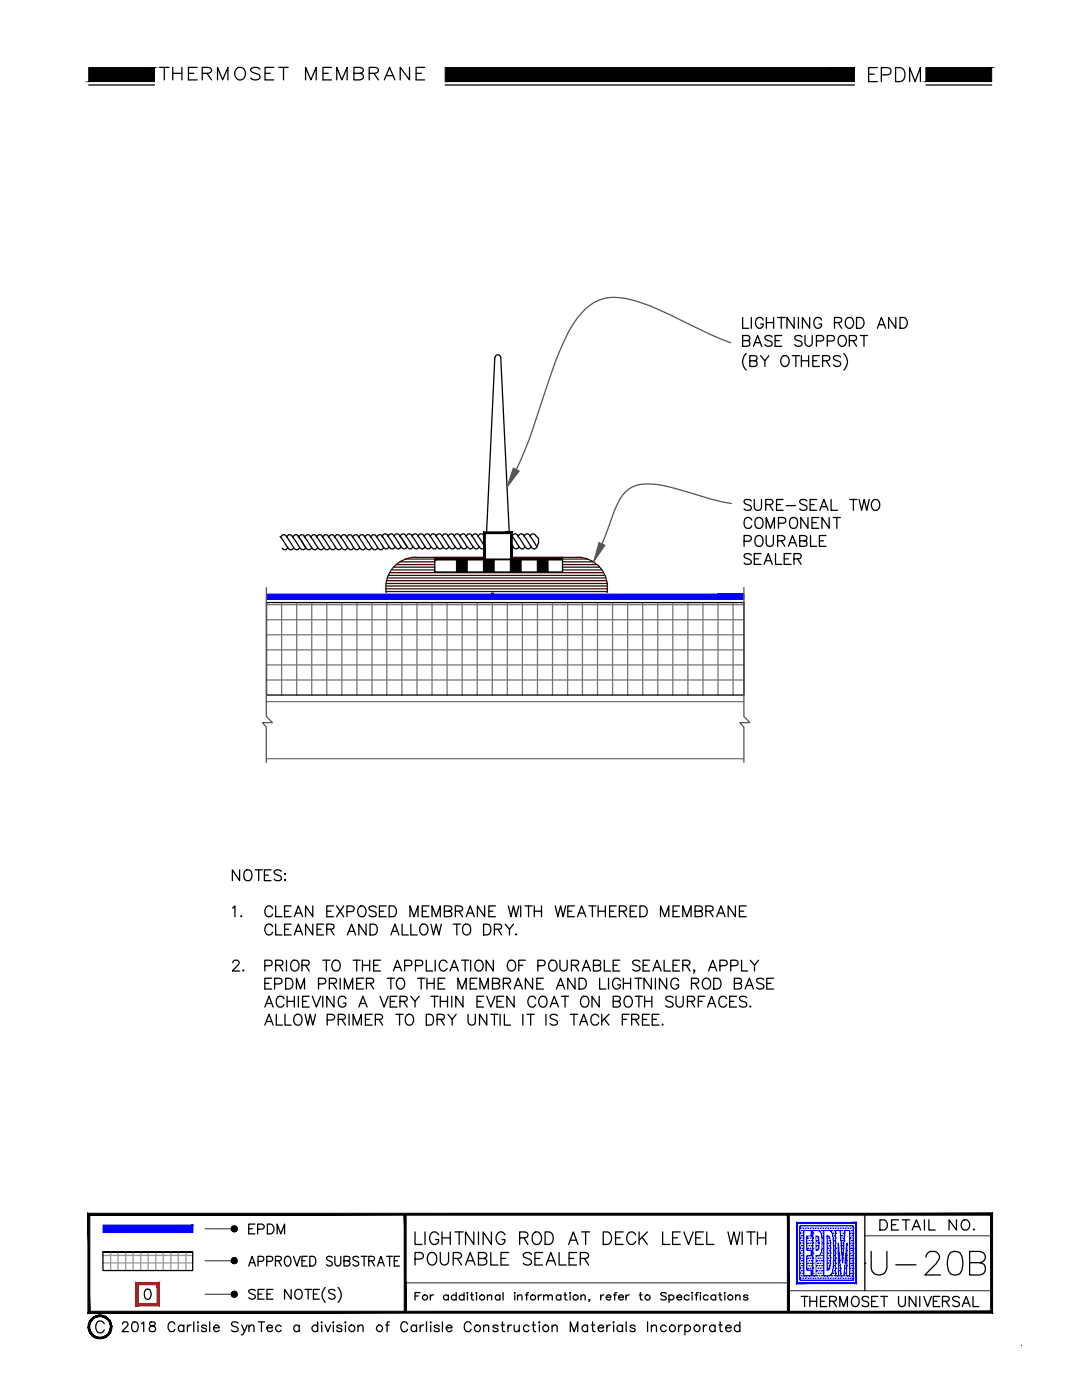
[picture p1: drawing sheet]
<svg xmlns="http://www.w3.org/2000/svg" width="216mm" height="279mm" viewBox="0 0 216 279" stroke-linecap="round" stroke-linejoin="round" font-family="sans-serif">
<defs><g id="words">
<text font-size="8.8" x="172.5" y="255.8">U-20B</text>
<text font-size="6.2" x="172.2" y="17.6">EPDM</text>
<text font-size="5.7" x="30.7" y="17.3">THERMOSET MEMBRANE</text>
<text font-size="5.3" x="158.7" y="262.1">THERMOSET UNIVERSAL</text>
<g font-size="4.9">
<text x="48.3" y="247.3">EPDM</text>
<text x="174.3" y="246.6">DETAIL NO.</text>
</g>
</g></defs>
<!-- layer: 0 -->
<g fill="none" stroke="#000" stroke-width=".25">
<path d="M17.7 17h13.1M88.8 17h81.7M184.8 17h13.1M53.2 120.3h95.2v18.4h-95.2zM20.5 249.9h18v3.7h-18zM80.9 242.3v13.7M82.8 245.9v2.5h1.4M82.8 251.3h1.1a.66 .66 0 0 0 .6-.7 .66 .66 0 0 0-.6-.6h-1.1v2.5M82.8 258.6h.7M83.8 258h-1v1.4M84.8 245.9v2.5M85.7 250.1a.93 .93 0 0 1 1.4 .8 1.07 1.07 0 0 1-.2 1.2 1.07 1.07 0 0 1-1.2 .2 1.53 1.53 0 0 1 0-2.2z"/>
<path d="M85.9 258.4v1M86.5 258.4a.52 .52 0 0 0-.6 .5M87.5 246.5a.92 .92 0 0 0-1-.6 .92 .92 0 0 0-.8 .9 1.18 1.18 0 0 0 1.2 1.6 .91 .91 0 0 0 .6-1h-.6M87.9 250v1.7a.83 .83 0 0 0 .8 .8 .83 .83 0 0 0 .8-.8v-1.7M88.2 245.9v2.5M88.2 247h1.6M89.5 258.6a.53 .53 0 0 0-.8-.1 .53 .53 0 0 0 0 .8 .53 .53 0 0 0 .8-.1M89.5 258.4v1M89.8 245.9v2.5M90.4 251.1l1.4-.1a.54 .54 0 0 0 0-.9l-1.4-.1v2.5M90.8 245.9h1.6M91 258.6a.53 .53 0 0 0-.8-.1 .53 .53 0 0 0 0 .8 .53 .53 0 0 0 .8-.1"/>
<path d="M91 258v1.4M91.2 251.1l.9 1.4M91.6 245.9v2.5M92.6 258.6a.53 .53 0 0 0-.8-.1 .53 .53 0 0 0 0 .8 .53 .53 0 0 0 .8-.1M92.6 258v1.4M92.9 252.5l.9-2.5 1 2.5M93.2 258h.2zM93.3 251.6h1.1M93.3 258.4v1M93.9 258.4h.5M94.1 258l.1 1.4h.3M94.5 245.9v2.5l-1.6-2.5v2.5"/>
<path d="M95 258h.2zM95.1 258.4v1M95.5 251.1l1.4-.1a.54 .54 0 0 0 0-.9l-1.4-.1v2.5h1a.66 .66 0 0 0 .7-.7 .66 .66 0 0 0-.7-.7M95.5 245.9v2.5M97.3 258.7l.3-.3 .5 .1v.9M97.3 258.4v1M97.9 250v2.5h1.5M98.1 245.9v2.5l-1.7-2.5v2.5M99.8 258.6a.51 .51 0 0 0-.8 0 .51 .51 0 0 0 0 .7 .51 .51 0 0 0 .8-.1M99.8 258.4v1M100 251.1h.9M100.4 258v1.4"/>
<path d="M100.8 246.5a.92 .92 0 0 0-1.1-.6 .92 .92 0 0 0-.7 .9 1.1 1.1 0 0 0 .3 1.2 1.1 1.1 0 0 0 1.1 .2l.4-.4v-.4h-.6M101.5 250h-1.5v2.5h1.5M102.6 258h.2zM102.7 258.4v1M103.3 258.7l.2-.2a.38 .38 0 0 1 .7 .2v.7M103.3 258.4v1M103.7 247l1.4-.1a.59 .59 0 0 0 0-.9l-1.4-.1v2.5M104.5 247l.8 1.4M104.8 258.4h.6M105.5 258h-.3l-.1 .2v1.2M106.1 250.3a.92 .92 0 0 0-.9-.4 .92 .92 0 0 0-.8 .7l.5 .4a1.35 1.35 0 0 1 1.2 .7v.4a1.04 1.04 0 0 1-1.7 0M106.4 246.2a.9 .9 0 0 1 1.1-.3 .9 .9 0 0 1 .5 .9 1.18 1.18 0 0 1-1.1 1.6 1.42 1.42 0 0 1-.5-2.2z"/>
<path d="M106.7 251.1h1M107.4 258.4v1M108 258.4a.52 .52 0 0 0-.6 .5M108.3 250h-1.6v2.5h1.6M108.5 258.7l.2-.2a.38 .38 0 0 1 .7 .2v.7M108.5 258.4v1M108.8 245.9h.8a1.35 1.35 0 0 1 .8 1.2 1.35 1.35 0 0 1-.8 1.3h-.8zM109 252.5l.9-2.5 1 2.5M109.3 251.6h1.2M109.4 258.7l.3-.3 .4 .1 .1 .9M111.6 250v2.5h1.4M111.9 258.6a.51 .51 0 0 0-.8 0 .51 .51 0 0 0 0 .7 .51 .51 0 0 0 .8-.1"/>
<path d="M111.9 258.4v1M112.5 258.4h.6M112.7 258v1.2l.1 .2h.4M113.5 248.4l.9-2.5 .9 2.5M113.6 251.1h.9M113.7 258h.1zM113.8 258.4v1M113.8 247.5h1.2M115.1 250h-1.5v2.5h1.5M115.8 251.1l1.4-.1a.54 .54 0 0 0 0-.9l-1.4-.1v2.5M115.9 258.7l.4-.3 .4 .1 .1 .9M115.9 258.4v1"/>
<path d="M116 245.9h1.7M116.6 251.1l.8 1.4M116.9 245.9v2.5M117.7 259.4h-.2h.2l-.2 .3M119.9 258.4v1M120.4 245.9h.8a1.35 1.35 0 0 1 .8 1.2 1.35 1.35 0 0 1-.8 1.3h-.8zM120.5 258.4a.57 .57 0 0 0-.6 .5M121 258.9h.9a.47 .47 0 0 0-.5-.5 .47 .47 0 0 0-.4 .5v.1a.51 .51 0 0 0 .4 .4 .51 .51 0 0 0 .5-.2M122.4 258.4h.6M122.8 247h1M123.1 258h-.4v.2v1.2M123.4 258.9h1a.51 .51 0 0 0-.7-.4 .51 .51 0 0 0-.3 .7 .51 .51 0 0 0 .8 .2l.2-.2"/>
<path d="M124.3 245.9h-1.5v2.5h1.5M124.9 258.4v1M125.5 258.4a.57 .57 0 0 0-.6 .5M126.8 246.5a.92 .92 0 0 0-1-.6 .92 .92 0 0 0-.7 .9 1.18 1.18 0 0 0 1.2 1.6l.5-.6M127.5 245.9v2.5M127.6 258.4h.5M127.8 258v1.2l.1 .2h.3M128.1 246.9l1.1 1.5M129.2 245.9l-1.7 1.6M132.2 245.9v2.5h1.5M132.9 258.2l-.3-.2h-.6l-.2 .2 .2 .3 .8 .3 .1 .4a.77 .77 0 0 1-1.1 0M133.5 258.6a.53 .53 0 0 1 .8-.1 .53 .53 0 0 1 0 .8 .53 .53 0 0 1-.8-.1"/>
<path d="M133.5 258.4v1.6M134.2 247h1M135.1 258.9h.9a.51 .51 0 0 0-.6-.4 .51 .51 0 0 0-.3 .7 .51 .51 0 0 0 .8 .2l.1-.2M135.7 245.9h-1.5v2.5h1.5M136.5 245.9l.9 2.5 .9-2.5M137.5 258.6a.53 .53 0 0 0-.8-.1 .53 .53 0 0 0 0 .8 .53 .53 0 0 0 .8-.1M138.1 258v.1zM138.1 258.4v1M138.7 258.4h.5M138.8 247h1M139.3 258h-.3v.2v1.2M139.8 258v.1z"/>
<path d="M139.8 258.4v1M140.3 245.9h-1.5v2.5h1.5M141 245.9v2.5h1.5M141.3 258.6a.51 .51 0 0 0-.8 0 .51 .51 0 0 0 0 .7 .51 .51 0 0 0 .8-.1M142.8 258.6a.53 .53 0 0 0-.8-.1 .53 .53 0 0 0 0 .8 .53 .53 0 0 0 .8-.1M142.8 258.4v1M143.4 258.4h.5M143.7 258v1.2v.2h.3M144.6 258v.1zM144.6 258.4v1M145.3 245.9l.6 2.5 .5-2.5 .6 2.5 .6-2.5M146.8 258.7l.2-.2a.38 .38 0 0 1 .7 .2v.7"/>
<path d="M146.8 258.4v1M148.1 245.9v2.5M149 245.9h1.7M149.2 258.6a.56 .56 0 0 0-.8 0l.2 .3 .6 .1v.2a.56 .56 0 0 1-.8 0M149.8 245.9v2.5M151.1 247h1.7M151.1 245.9v2.5M152.8 245.9v2.5"/>
<circle cx="84.8" cy="258.9" r=".52"/>
<circle cx="96.2" cy="258.9" r=".52"/>
<circle cx="106.4" cy="258.9" r=".52"/>
<circle cx="114.9" cy="258.9" r=".52"/>
<circle cx="129.2" cy="258.9" r=".52"/>
<circle cx="145.7" cy="258.9" r=".52"/>
</g>
<!-- layer: DETAIL -->
<g fill="none" stroke="#000" stroke-width=".25">
<path d="M98.7 71.4l-1.6 34.9M98.8 71.4a.57 .57 0 0 1 .5-.6 .57 .57 0 0 1 .6 .6l1.7 34.9M55.9 107.1l1.5 2.1M57.1 107.1l1.5 2.1M57.2 107.1a.57 .57 0 0 0-.6-.4 .57 .57 0 0 0-.5 .5M57.4 109.2a.57 .57 0 0 1-.5 .5 .57 .57 0 0 1-.6-.3M58.3 107.1l1.5 2.1M58.4 107.1a.57 .57 0 0 0-.7-.4 .57 .57 0 0 0-.4 .5M58.6 109.2a.57 .57 0 0 1-.5 .5 .57 .57 0 0 1-.6-.3M59.5 107.1l1.5 2.1M59.6 107.1a.57 .57 0 0 0-.6-.4 .57 .57 0 0 0-.5 .5M59.8 109.2a.57 .57 0 0 1-.5 .5 .57 .57 0 0 1-.6-.3"/>
<path d="M60.7 107.1l1.5 2.1M60.8 107.1a.57 .57 0 0 0-.6-.4 .57 .57 0 0 0-.5 .5M61 109.2a.57 .57 0 0 1-.5 .5 .57 .57 0 0 1-.6-.3M61.9 107.1l1.5 2.1a.57 .57 0 0 1-.5 .5 .57 .57 0 0 1-.6-.3M62 107.1a.57 .57 0 0 0-.7-.4 .57 .57 0 0 0-.5 .5M62.2 109.2a.57 .57 0 0 1-.5 .5 .57 .57 0 0 1-.6-.3M63.1 107.1l1.5 2.1M63.2 107.1a.57 .57 0 0 0-.6-.4 .57 .57 0 0 0-.5 .5M64.3 107.1l1.5 2.1M64.3 107.1a.57 .57 0 0 0-.6-.4 .57 .57 0 0 0-.5 .5M64.6 109.2a.57 .57 0 0 1-.5 .5 .57 .57 0 0 1-.6-.3M65.5 107.1l1.4 2.1"/>
<path d="M65.5 107.1a.57 .57 0 0 0-.6-.4 .57 .57 0 0 0-.5 .5M65.8 109.2a.57 .57 0 0 1-.5 .5 .57 .57 0 0 1-.6-.3M66.7 107.1l1.5 2.1M66.7 107.1a.57 .57 0 0 0-.6-.4 .57 .57 0 0 0-.5 .5M67 109.2a.57 .57 0 0 1-.5 .5 .57 .57 0 0 1-.6-.3M67.9 107.1l1.5 2.1a.57 .57 0 0 1-.5 .5 .57 .57 0 0 1-.6-.3M67.9 107.1a.57 .57 0 0 0-.6-.4 .57 .57 0 0 0-.5 .5M68.2 109.2a.57 .57 0 0 1-.5 .5 .57 .57 0 0 1-.6-.3M69.1 107.1l1.4 2.1M69.1 107.1a.57 .57 0 0 0-.6-.4 .57 .57 0 0 0-.5 .5M70.3 107.1l1.4 2.1M70.3 107.1a.57 .57 0 0 0-.6-.4 .57 .57 0 0 0-.5 .5"/>
<path d="M70.6 109.2a.57 .57 0 0 1-.5 .5 .57 .57 0 0 1-.6-.3M71.5 107.1l1.5 2.1a.57 .57 0 0 1-.5 .5 .57 .57 0 0 1-.6-.3M71.5 107.1a.57 .57 0 0 0-.6-.4 .57 .57 0 0 0-.5 .5M71.8 109.2a.57 .57 0 0 1-.5 .5 .57 .57 0 0 1-.6-.3M72.7 107.1l1.4 2.1M72.7 107.1a.57 .57 0 0 0-.6-.4 .57 .57 0 0 0-.5 .5M73.9 107.1l1.4 2.1M73.9 107.1a.57 .57 0 0 0-.6-.4 .57 .57 0 0 0-.5 .5M74.2 109.2a.57 .57 0 0 1-.5 .5 .57 .57 0 0 1-.6-.3M75.1 107.1a.57 .57 0 0 0-.6-.4 .57 .57 0 0 0-.5 .5M75.4 109.2a.57 .57 0 0 1-.5 .5 .57 .57 0 0 1-.6-.3M76.1 106.9l1.5 2.1a.64 .64 0 0 1-.6 .6 .64 .64 0 0 1-.7-.6l-1.2-1.9"/>
<path d="M76.3 107.1l.1 .2M76.5 109.2a.57 .57 0 0 1-.4 .5 .57 .57 0 0 1-.6-.3M77.3 106.9l1.5 2.1a.55 .55 0 0 1-.5 .5 .55 .55 0 0 1-.6-.3M77.4 106.9a.57 .57 0 0 0-.6-.4 .57 .57 0 0 0-.5 .6 .55 .55 0 0 0-.6-.4 .55 .55 0 0 0-.5 .5M78.5 106.9l1.5 2.1M78.6 106.9a.57 .57 0 0 0-.6-.4 .57 .57 0 0 0-.5 .6M79.8 106.9a.57 .57 0 0 0-.6-.4 .57 .57 0 0 0-.5 .6M80 109a.57 .57 0 0 1-.5 .5 .57 .57 0 0 1-.6-.3M80.9 106.9l1.5 2.1a.57 .57 0 0 1-.5 .5 .57 .57 0 0 1-.6-.3M81 106.9a.57 .57 0 0 0-.7-.4 .57 .57 0 0 0-.4 .6M81.2 109l-1.5-2.1 1.5 2.1a.57 .57 0 0 1-.5 .5 .57 .57 0 0 1-.6-.3M82.1 106.9l1.5 2.1"/>
<path d="M82.2 106.9a.57 .57 0 0 0-.6-.4 .57 .57 0 0 0-.5 .6M83.3 106.9l1.5 2.1a.57 .57 0 0 1-.5 .5 .57 .57 0 0 1-.6-.3M83.4 106.9a.57 .57 0 0 0-.6-.4 .57 .57 0 0 0-.5 .6M83.6 109a.57 .57 0 0 1-.5 .5 .57 .57 0 0 1-.6-.3M84.5 106.9l1.5 2.1M84.6 106.9a.57 .57 0 0 0-.7-.4 .57 .57 0 0 0-.4 .6M85.7 106.9l1.2 1.7a.53 .53 0 0 1 .1 .8 .53 .53 0 0 1-.9-.2M85.8 106.9a.57 .57 0 0 0-.6-.4 .57 .57 0 0 0-.5 .6M85.9 107.1a.64 .64 0 0 1 .7-.6 .64 .64 0 0 1 .5 .7l1.3 1.8M86 109a.57 .57 0 0 1-.5 .5 .57 .57 0 0 1-.6-.3M86.8 111.7h25.4v2.5h-25.4zM88.1 106.9l1.4 2.1"/>
<path d="M88.2 106.9a.57 .57 0 0 0-.7-.4 .57 .57 0 0 0-.4 .6M88.4 109a.57 .57 0 0 1-.5 .5 .57 .57 0 0 1-.6-.3M89.3 106.9l1.5 2.1M89.4 106.9a.57 .57 0 0 0-.6-.4 .57 .57 0 0 0-.5 .6M89.6 109a.57 .57 0 0 1-.5 .5 .57 .57 0 0 1-.6-.3M90.5 106.9l1.2 1.7a.53 .53 0 0 1 .1 .8 .53 .53 0 0 1-.9-.2M90.6 106.9a.57 .57 0 0 0-.6-.4 .57 .57 0 0 0-.5 .6M90.8 109a.57 .57 0 0 1-.5 .5 .57 .57 0 0 1-.6-.3M91.7 106.9l1.4 2.1M91.8 106.9a.57 .57 0 0 0-.7-.4 .57 .57 0 0 0-.4 .6M92.9 106.9l1.5 2.1M92.9 106.9a.57 .57 0 0 0-.6-.4 .57 .57 0 0 0-.5 .6"/>
<path d="M93.2 109a.57 .57 0 0 1-.5 .5 .57 .57 0 0 1-.6-.3M94.1 106.9l1.5 2.1a.57 .57 0 0 1-.5 .5 .57 .57 0 0 1-.6-.3M94.2 106.9a.57 .57 0 0 0-.6-.4 .57 .57 0 0 0-.5 .6M94.4 109a.57 .57 0 0 1-.5 .5 .57 .57 0 0 1-.6-.3M95.3 106.9l1.4 2.1M95.4 106.9a.57 .57 0 0 0-.7-.4 .57 .57 0 0 0-.4 .6M96.5 106.9l.2 .2M96.5 106.9a.57 .57 0 0 0-.6-.4 .57 .57 0 0 0-.5 .6M96.6 109.2l-.1 .2M96.7 109.3l-.2 .2M96.7 109.5l-.2 .2M96.8 109a.57 .57 0 0 1-.5 .5 .57 .57 0 0 1-.6-.3"/>
<path d="M96.8 107.8h-.1M98.1 118.4h.4M101.9 109.8h.1M102 108.6l.3 .4M102.1 106.9l1.4 2.1M102.1 108l-.2 .1M102.1 106.9h.1M102.2 107.3l-.3 .2M102.2 107.2h-.3M102.2 109.7l-.2 .1M102.4 109l-.4 .5M103.3 106.9l1.4 2.1a.57 .57 0 0 1-.4 .5 .57 .57 0 0 1-.6-.3"/>
<path d="M103.3 106.9a.57 .57 0 0 0-.6-.4 .57 .57 0 0 0-.5 .6M103.6 109a.57 .57 0 0 1-.5 .5 .57 .57 0 0 1-.6-.3M104.5 106.9l1.4 2.1a.55 .55 0 0 1-.4 .5 .55 .55 0 0 1-.6-.3M104.5 106.9a.57 .57 0 0 0-.6-.4 .57 .57 0 0 0-.5 .6M105.7 106.9l1.4 2.1 .4-.6v-.9l-.6-.6a.57 .57 0 0 0-.6-.4 .57 .57 0 0 0-.5 .6M105.7 106.9a.57 .57 0 0 0-.6-.4 .57 .57 0 0 0-.5 .6M107.2 109a.57 .57 0 0 1-.5 .5 .57 .57 0 0 1-.6-.3"/>
</g>
<g fill="#000" stroke="#000" stroke-width=".2">
<path d="M86.8 111.2h9.7l-9.7 .5zM86.8 111.7h9.7v-.5z"/>
<path d="M91.1 111.7l2.1 2.5v-2.5zM91.1 111.7l2.1 2.5h-2.1z"/>
<path d="M96.4 111.7l2.2 2.5v-2.5zM96.4 111.7l2.2 2.5h-2.2z"/>
<path d="M101.9 106.5v5.2h.3zM101.9 106.5l.3-.3v5.5zM96.8 106.5h5.1l.3-.3zM96.5 106.2h5.7l-5.4 .3zM96.5 106.2l.3 5.5v-5.2zM96.5 106.2l.3 5.5h-.3z"/>
<path d="M102.2 111.2h10l-10 .5zM102.2 111.7h10v-.5z"/>
<path d="M101.8 111.7l2.2 2.5v-2.5zM101.8 111.7l2.2 2.5h-2.2z"/>
<path d="M107.2 111.7l2.2 2.5v-2.5zM107.2 111.7l2.2 2.5h-2.2z"/>
</g>
<!-- layer: LAPSEALANT -->
<g fill="none" stroke="#4c0000" stroke-width=".25">
<path d="M77 117h44.2M77 117.5h44.2M77 116.4h44.1M77 118.1h44.2M77.1 115.9h43.9M77.3 115.3h43.6M77.5 114.8h43.2M77.7 114.3h42.7M78.1 113.7h8.7M78.5 113.2h8.3M79.1 112.7h7.7M79.8 112.1h7"/>
<path d="M81 111.6h36.2M83 111.2a6 6 0 0 0-5.9 7.1M83 111.2h13.7M102 111.2h13.2M112.2 113.7h7.9M112.2 113.2h7.4M112.2 112.7h6.9M112.2 112.1h6.1M115.2 111.2a6 6 0 0 1 5.9 7.1"/>
</g>
<!-- layer: DETAIL -->
<path d="M96.6 107.5h.1" fill="none" stroke="#000" stroke-width=".2"/>
<!-- layer: NOTES -->
<g fill="none" stroke="#000" stroke-width=".25">
<path d="M148.2 63.4v2.1h1.2M148.2 68h.9l.4-.2a.5 .5 0 0 0-.1-.8h-1.2v2.1l1.2-.1a.56 .56 0 0 0 .2-.6 .56 .56 0 0 0-.5-.4M148.9 70.6a2.23 2.23 0 0 0 0 3.3M149.6 72l1.2-.1a.47 .47 0 0 0 0-.8l-1.2-.1v2.1l1.2-.1a.56 .56 0 0 0 .3-.6 .56 .56 0 0 0-.5-.4M149.9 63.4v2.1M150.3 69.1l.9-2.1 .8 2.1M150.6 68.4h1.1M151.8 71l.8 1 .8-1M152.3 63.9a.78 .78 0 0 0-.9-.5 .78 .78 0 0 0-.6 .8 1.03 1.03 0 0 0 1 1.3 .74 .74 0 0 0 .5-.8h-.5M152.6 72v1.1M152.9 63.4v2.1M152.9 64.4h1.5"/>
<path d="M154.1 67.3a.82 .82 0 0 0-1.5 .2l.4 .4 .6 .2a.55 .55 0 0 1 .3 .9 .9 .9 0 0 1-1.3-.2M154.4 63.4v2.1M154.7 68h.8M155.2 63.4h1.4M155.9 63.4v2.1M156 67h-1.3v2.1h1.3M156 71.3a.8 .8 0 0 1 .9-.3 .8 .8 0 0 1 .6 .8 .95 .95 0 0 1-.3 1 .95 .95 0 0 1-1 .2 1.3 1.3 0 0 1-.2-1.7zM158.1 71h1.4M158.5 63.4v2.1l-1.5-2.1v2.1M158.8 71v2.1M159.3 63.4v2.1M159.9 71v2.1"/>
<path d="M159.9 72h1.4M160 67.3a.82 .82 0 0 0-1.4 .2l.4 .4 .6 .2a.55 .55 0 0 1 .2 .9 .9 .9 0 0 1-1.2-.2M160.6 67v1.5a.72 .72 0 0 0 .7 .6 .72 .72 0 0 0 .8-.6v-1.5M161.3 71v2.1M161.6 63.4v2.1l-1.5-2.1v2.1M162.2 72h.8M162.9 68.1h.9l.3-.1 .3-.3a.6 .6 0 0 0-.6-.7h-.9v2.1M163.5 71h-1.3v2.1h1.3M163.9 63.9a.78 .78 0 0 0-.9-.5 .78 .78 0 0 0-.6 .8 1.03 1.03 0 0 0 1 1.3 .74 .74 0 0 0 .5-.8h-.5M164.1 72l1.3-.1a.47 .47 0 0 0 0-.8l-1.3-.1v2.1M164.9 72l.7 1.1M165.1 68.1l1.2-.1a.58 .58 0 0 0 0-1h-1.2v2.1"/>
<path d="M166.5 64.4l1.2-.2a.47 .47 0 0 0 0-.8h-1.2v2.1M167.2 64.4l.8 1.1M167.4 67.3a.8 .8 0 0 1 .9-.3 .8 .8 0 0 1 .6 .8 .95 .95 0 0 1-.2 1 .95 .95 0 0 1-1 .2 1.3 1.3 0 0 1-.3-1.7zM167.7 71.3a.82 .82 0 0 0-1.4 .2l.4 .4a1.14 1.14 0 0 1 1 .6v.3a.89 .89 0 0 1-1.4 0M168.4 70.6a2.23 2.23 0 0 1 0 3.3M168.9 63.7a.8 .8 0 0 1 .9-.3 .8 .8 0 0 1 .5 .8 .95 .95 0 0 1-.2 1 .95 .95 0 0 1-1 .2 1.3 1.3 0 0 1-.2-1.7zM169.5 68l1.2-.1 .2-.4-.1-.3-.4-.2h-.9v2.1M170.2 68l.7 1.1M170.9 63.4h.8a1.15 1.15 0 0 1 .7 1 1.15 1.15 0 0 1-.7 1.1h-.8zM171.7 67h1.4M172.4 67v2.1M175.1 65.5l.8-2.1 .8 2.1"/>
<path d="M175.4 64.8h1M178.7 63.4v2.1l-1.4-2.1v2.1M179.6 63.4h.7a1.15 1.15 0 0 1 .8 1 1.15 1.15 0 0 1-.8 1.1h-.7zM149.9 100a.82 .82 0 0 0-1.4 .2l.1 .3 .9 .3a.55 .55 0 0 1 .2 1 1.04 1.04 0 0 1-1.2-.3M150.5 99.7v1.5a.73 .73 0 0 0 .7 .6 .73 .73 0 0 0 .7-.6v-1.5M156.3 99.7h-1.3v2.1h1.3M161 100a.82 .82 0 0 0-1.4 .2 1.35 1.35 0 0 0 1.2 .7 .52 .52 0 0 1 0 .9 1.04 1.04 0 0 1-1.2-.3M163 99.7h-1.4v2.1h1.4M165.8 99.7v2.1h1.3M169.6 99.7h1.4M170.3 99.7v2.1M171.4 99.7l.5 2.1 .5-2.1 .5 2.1 .6-2.1"/>
<path d="M174.1 100a.8 .8 0 0 1 .9-.3 .8 .8 0 0 1 .5 .8 .96 .96 0 0 1-.2 1 .96 .96 0 0 1-1 .3 1.34 1.34 0 0 1-.2-1.8zM148.5 108h.9a.57 .57 0 0 0 .5-.3 .57 .57 0 0 0-.1-.6l-.4-.2h-.9v2.1M149.9 110.8a.79 .79 0 0 0-.8-.4 .79 .79 0 0 0-.6 .6l.1 .3 .9 .3a.55 .55 0 0 1 .2 1 1.04 1.04 0 0 1-1.2-.3M150 103.8a.79 .79 0 0 0-.9-.5 .79 .79 0 0 0-.6 .8 .93 .93 0 0 0 .2 1.1 .93 .93 0 0 0 1 .2l.3-.5M150.5 111.5h.9M150.8 103.6a.8 .8 0 0 1 .9-.3 .8 .8 0 0 1 .5 .8 .93 .93 0 0 1-.1 1.1 .93 .93 0 0 1-1.1 .2 1.49 1.49 0 0 1-.2-1.8zM150.8 107.2l.4-.3a1.14 1.14 0 0 1 1.1 .8 1.14 1.14 0 0 1-.4 1.3 .81 .81 0 0 1-1.3-.8zM151.9 110.5h-1.4v2.1h1.4M152.5 112.6l.8-2.1 .8 2.1M152.8 100.7h.9a.51 .51 0 0 0 .4-.8l-.4-.2h-.9v2.1M152.8 111.9h1M152.9 105.4v-2.1l.8 2.1 .8-2.1v2.1"/>
<path d="M152.9 106.9v1.5a.73 .73 0 0 0 .7 .6 .73 .73 0 0 0 .7-.6v-1.5M153.5 100.7l.7 1.1M154.7 110.5v2.1h1.3M155 100.7h.8M155.2 107.9l1.2-.1a.47 .47 0 0 0 0-.8l-1.2-.1v2.1M155.3 104.4l1.3-.1 .2-.3-.1-.5-.4-.2h-1v2.1M155.9 107.9l.7 1.1M156.5 111.5h.8M156.9 100.9h1.9M157.3 109l.8-2.1 .9 2.1M157.6 108.3h1M157.7 103.6a.8 .8 0 0 1 .9-.3 .8 .8 0 0 1 .5 .8 .93 .93 0 0 1-.1 1.1 .93 .93 0 0 1-1.1 .2 1.49 1.49 0 0 1-.2-1.8z"/>
<path d="M157.8 110.5h-1.3v2.1h1.3M158.4 111.5l1.3-.1 .2-.3-.1-.4-.4-.2h-1v2.1M159.1 111.5l.8 1.1M159.6 107.9l1.2-.1a.47 .47 0 0 0 0-.8l-1.2-.1v2.1h1.2a.58 .58 0 0 0 0-1l-.3-.1M161.2 103.3v2.1l-1.4-2.1v2.1M161.6 100.7h.8M161.7 106.9v2.1h1.3M162 104.3h.9M163.4 103.3h-1.4v2.1h1.4M163.5 107.9h.8M163.6 101.8l.8-2.1 .8 2.1M163.9 101.1h1"/>
<path d="M164.8 106.9h-1.3v2.1h1.3M165.5 103.3v2.1l-1.5-2.1v2.1M166.3 103.3h1.4M167 103.3v2.1M47.8 173.6v2.2l-1.4-2.2v2.2M48.8 173.9a.8 .8 0 0 1 1-.3 .8 .8 0 0 1 .5 .8 .93 .93 0 0 1-.2 1.1 .93 .93 0 0 1-1.1 .2 1.49 1.49 0 0 1-.2-1.8zM50.9 173.6h1.4M51.6 173.6v2.2M52.8 174.7h.8M54.1 173.6h-1.3v2.2h1.3M56.1 173.9a.82 .82 0 0 0-1.4 .2l.2 .3 .8 .3a.52 .52 0 0 1 .4 .4 .52 .52 0 0 1-.2 .6 1.04 1.04 0 0 1-1.2-.2M56.9 174.3l.1 .1-.1 .1z"/>
<path d="M56.9 175.5l.1 .2-.1 .1zM46.4 181.2l.5-.4v2.2M46.5 192.1l.2-.4h.8a.46 .46 0 0 1 .1 .7l-1.2 1.4h1.4M48.1 182.8v.2l.1-.1M48.5 193.6v.2l.2-.1M52.8 192.7l1.3-.1a.58 .58 0 0 0 0-.9l-1.3-.1v2.2M52.8 196.2h.9M54.2 195.2h-1.4v2.2h1.4M54.4 181.3a.8 .8 0 0 0-.9-.5 .8 .8 0 0 0-.7 .8 .95 .95 0 0 0 .3 1.1 .95 .95 0 0 0 1 .2l.3-.5M54.4 184.9a.81 .81 0 0 0-.9-.5 .81 .81 0 0 0-.7 .8 .95 .95 0 0 0 .3 1.1 .95 .95 0 0 0 1 .2l.3-.5M54.8 196.4l1.3-.2a.58 .58 0 0 0 0-.9l-1.3-.1v2.2M55 180.8v2.2h1.3"/>
<path d="M55 184.4v2.2h1.3M55 192.6h1.3l.1-.4v-.4l-.5-.2h-.9v2.2M55.7 192.6l.7 1.2M56.7 199.3a.78 .78 0 0 0-.9-.5 .78 .78 0 0 0-.7 .8 .96 .96 0 0 0 .2 1.1 .96 .96 0 0 0 1.1 .2l.3-.4M56.8 181.8h.8M56.8 185.4h.8M57 195.2h.7a1.15 1.15 0 0 1 .8 1.1 1.15 1.15 0 0 1-.8 1.1h-.7zM57.2 191.6v2.2M57.3 198.8v2.2M57.3 199.8h1.4M58.1 180.8h-1.3v2.2h1.3M58.1 184.4h-1.3v2.2h1.3"/>
<path d="M58.4 191.7a.99 .99 0 0 1 1.2 .4 .99 .99 0 0 1-.1 1.2 .79 .79 0 0 1-.9 .5 .79 .79 0 0 1-.6-.9 1.2 1.2 0 0 1 .4-1.2zM58.7 183l.8-2.2 .9 2.2M58.7 186.6l.8-2.2 .9 2.2M58.7 198.8v2.2M59 182.2h1M59 185.9h1M59.2 197.4v-2.2l.8 2.2 .8-2.2v2.2M59.5 198.8v2.2M60.3 192.6h1.2l.2-.4-.1-.4-.4-.2h-.9v2.2M60.4 199.8h.8M61 192.6l.7 1.2M61.7 198.8h-1.3v2.2h1.3"/>
<path d="M62.3 198.8l.8 2.2 .9-2.2M62.4 180.8v2.2l-1.4-2.2v2.2M62.4 184.4v2.2l-1.4-2.2v2.2M63.3 185.4h.8M63.6 196.4l1.2-.2a.56 .56 0 0 0 .2-.6 .56 .56 0 0 0-.5-.4h-.9v2.2M64.4 191.6h1.4M64.4 198.8v2.2M64.6 184.4h-1.3v2.2h1.3M65.1 191.6v2.2M65.2 185.4l1.2-.1a.47 .47 0 0 0 0-.8l-1.2-.1v2.2M65.2 181.8h.9M65.7 196.2h1.2l.3-.4-.1-.4-.5-.2h-.9v2.2"/>
<path d="M65.9 185.4l.7 1.2M66.4 191.9a.8 .8 0 0 1 .9-.3 .8 .8 0 0 1 .6 .8 .93 .93 0 0 1-.2 1.1 .93 .93 0 0 1-1.1 .2 1.3 1.3 0 0 1-.2-1.8zM66.4 196.2l.8 1.2M66.6 180.8h-1.4v2.2h1.4M66.6 198.8v2.2l-1.4-2.2v2.2M67.2 180.8l1.4 2.2M67.9 195.2v2.2M68.6 180.8l-1.4 2.2M68.7 197.4v-2.2l.8 2.2 .9-2.2v2.2M69 199.3a.78 .78 0 0 0-.9-.5 .78 .78 0 0 0-.6 .8 .96 .96 0 0 0 1 1.4 .67 .67 0 0 0 .5-.8h-.5M69.2 181.9h1a.57 .57 0 0 0 .5-.5 .57 .57 0 0 0-.5-.6h-1v2.2M69.3 186.6l.9-2.2 .8 2.2"/>
<path d="M69.7 185.9h1M70.5 191.6h1.4M71.2 191.6v2.2M71.2 196.2h.8M71.8 180.9a.98 .98 0 0 1 1.1 .4 .98 .98 0 0 1 0 1.1 .78 .78 0 0 1-.9 .6 .78 .78 0 0 1-.6-.9 1.2 1.2 0 0 1 .4-1.2zM72.3 191.6v2.2M72.3 192.6h1.5M72.5 195.2h-1.3v2.2h1.3M73 184.4v2.2l-1.4-2.2v2.2M73.1 196.2h1.3l.2-.4-.1-.4-.4-.2h-1v2.2M73.8 191.6v2.2M73.8 184.4h.8a1.15 1.15 0 0 1 .7 1.1 1.15 1.15 0 0 1-.7 1.1h-.8z"/>
<path d="M73.8 196.2l.8 1.2M74.6 192.6h.8M75.1 181.1a.8 .8 0 0 0-.8-.3 .8 .8 0 0 0-.7 .5l.2 .3 .9 .3a.55 .55 0 0 1 .2 1 1.12 1.12 0 0 1-1.3-.2M75.7 181.8h.9M75.8 198.8l.8 2.2 .8-2.2M75.9 191.6h-1.3v2.2h1.3M77.1 180.8h-1.4v2.2h1.4M77.3 195.2h1.4M77.7 180.8h.7a1.16 1.16 0 0 1 .7 1.1 1.16 1.16 0 0 1-.7 1.1h-.7zM77.9 199.8h.8M78 186.6l.8-2.2 .8 2.2M78 195.2v2.2"/>
<path d="M78.3 185.9h1M78.5 193.8l.8-2.2 .9 2.2M78.8 193.1h1M79.2 198.8h-1.3v2.2h1.3M79.3 195.5a.8 .8 0 0 1 .9-.3 .8 .8 0 0 1 .5 .8 .91 .91 0 0 1-.2 1.2 .91 .91 0 0 1-1.2-.1 1.45 1.45 0 0 1 0-1.6zM79.8 199.8h1.3l.2-.3-.1-.5-.5-.2h-.9v2.2M80.2 184.4v2.2h1.3M80.5 199.8l.8 1.2M80.7 192.7l1.3-.1a.58 .58 0 0 0 0-.9l-1.3-.1v2.2M81.8 183v-2.2l.8 2.2 .8-2.2v2.2M82 184.4v2.2h1.2M82 198.8l.8 1 .8-1"/>
<path d="M82.8 199.8v1.2M82.9 192.7l1.2-.1a.58 .58 0 0 0 0-.9l-1.2-.1v2.2M83.3 195.2h1.5M84 195.2v2.2M84.1 184.5a1.04 1.04 0 0 1 1.3 .5 1.04 1.04 0 0 1-.2 1.3l-.4 .3a1.15 1.15 0 0 1-1.1-.8 1.15 1.15 0 0 1 .4-1.3zM84.3 181.8h.8M85.1 191.6v2.2h1.2M85.2 196.2h1.4M85.2 195.2v2.2M85.6 180.8h-1.3v2.2h1.3M86 184.4l.5 2.2 .6-2.2 .5 2.2 .5-2.2M86 198.8h1.4"/>
<path d="M86.2 183v-2.2l.9 2.2 .8-2.2v2.2M86.6 195.2v2.2M86.7 198.8v2.2M86.8 191.6v2.2M87.4 196.2h.9M87.9 199.8h1.4M87.9 198.8v2.2M88.7 181.8l1.2-.1a.47 .47 0 0 0 0-.8l-1.2-.1v2.2l1.2-.1 .2-.3a.6 .6 0 0 0-.5-.8M88.8 195.2h-1.4v2.2h1.4M89.2 192.1a.81 .81 0 0 0-.9-.5 .81 .81 0 0 0-.7 .8 .91 .91 0 0 0 .3 1.2 .91 .91 0 0 0 1.2-.1l.1-.2M89.3 198.8v2.2M89.8 193.8l.8-2.2 .9 2.2"/>
<path d="M90.1 193.1h1.1M90.1 198.8v2.2M90.4 184.4h1.5M90.9 181.8l1.2-.1a.47 .47 0 0 0 0-.8l-1.2-.1v2.2M91.2 184.4v2.2M91.4 197.4v-2.2l.8 2.2 .8-2.2v2.2M91.6 181.8l.7 1.2M92.1 191.6h1.4M92.4 198.8v2.2l-1.5-2.2v2.2M92.5 184.7a.8 .8 0 0 1 .9-.2 .8 .8 0 0 1 .5 .7 .93 .93 0 0 1-.2 1.1 .93 .93 0 0 1-1 .2 1.44 1.44 0 0 1-.2-1.8zM92.8 191.6v2.2M93 183l.8-2.2 .8 2.2"/>
<path d="M93.3 182.2h1M93.8 196.2h.8M93.9 191.6v2.2M95 191.9a.8 .8 0 0 1 .9-.2 .8 .8 0 0 1 .5 .7 .91 .91 0 0 1-.3 1.2 .91 .91 0 0 1-1.1-.1 1.45 1.45 0 0 1 0-1.6zM95.2 195.2h-1.4v2.2h1.4M95.2 199.8h.8M95.8 197.4v-2.2l.8 2.2 .8-2.2v2.2M96.5 184.4h.7a1.15 1.15 0 0 1 .8 1.1 1.15 1.15 0 0 1-.8 1.1h-.7zM96.5 198.8h-1.3v2.2h1.3M96.7 180.8v2.2l-1.4-2.2v2.2M97.1 198.8l.8 2.2 .9-2.2M97.6 181.8h.8"/>
<path d="M98.3 196.2h.9a.57 .57 0 0 0 .5-.5l-.2-.4-1.2-.1v2.2l1.2-.1a.54 .54 0 0 0 0-.9l-.3-.2M98.4 191.6v2.2l-1.4-2.2v2.2M98.7 185.4l1.2-.1 .2-.3-.1-.4-.4-.2h-.9v2.2M98.9 180.8h-1.3v2.2h1.3M99.2 199.8h.8M99.4 185.4l.7 1.2M100.4 196.2h1a.51 .51 0 0 0 .3-.8l-.3-.2h-1v2.2M100.5 198.8h-1.3v2.2h1.3M100.8 184.4l.9 1 .8-1M101.1 196.2l.8 1.2M101.4 180.8l.6 2.2 .5-2.2 .5 2.2 .5-2.2M101.7 191.7a1.08 1.08 0 0 1 1.3 .8 1.08 1.08 0 0 1-.8 1.3 1.14 1.14 0 0 1-1-.8 1.14 1.14 0 0 1 .5-1.3z"/>
<path d="M101.7 185.4v1.2M102.6 197.4l.8-2.2 .8 2.2M102.6 198.8v2.2l-1.5-2.2v2.2M102.9 196.7h1M103 186.4v.2l.1-.1M103.5 192.6h.8M103.9 180.8v2.2M104.7 180.8h1.5M104.8 191.6h-1.3v2.2M105.5 180.8v2.2M106.3 195.2v2.2l-1.5-2.2v2.2M106.6 181.8h1.4"/>
<path d="M106.6 180.8v2.2M106.9 199.3a.81 .81 0 0 0-.9-.5 .81 .81 0 0 0-.7 .8 .97 .97 0 0 0 .3 1.1 .97 .97 0 0 0 1 .2l.3-.4M107.1 196.2h.8M107.3 192.7l1.3-.1 .2-.3a.6 .6 0 0 0-.6-.7h-.9v2.2M107.7 199.1a.8 .8 0 0 1 .9-.3 .8 .8 0 0 1 .5 .8 .96 .96 0 0 1-.1 1.1 .96 .96 0 0 1-1.1 .2 1.34 1.34 0 0 1-.2-1.8zM108 180.8v2.2M108.4 195.2h-1.3v2.2h1.3M109.9 191.7a1 1 0 0 1 1.1 .4 1 1 0 0 1 0 1.2 .79 .79 0 0 1-.9 .5 .79 .79 0 0 1-.6-.9 1.33 1.33 0 0 1 .4-1.2zM110.8 180.8l.5 2.2 .6-2.2 .5 2.2 .5-2.2M111 197.4l.9-2.2 .8 2.2M111.3 196.7h1.1M111.7 191.6v1.6a.72 .72 0 0 0 .8 .6 .72 .72 0 0 0 .7-.6v-1.6"/>
<path d="M112 198.8h1.5M112.7 198.8v2.2M113.3 181.8h.8M114 192.6h.9a.51 .51 0 0 0 .4-.8l-.4-.2h-.9v2.2M114.6 180.8h-1.3v2.2h1.3M114.7 195.2v2.2l-1.4-2.2v2.2M114.7 192.6l.8 1.2M115.2 183l.8-2.2 .9 2.2M115.5 195.2h.8a1.15 1.15 0 0 1 .7 1.1 1.15 1.15 0 0 1-.7 1.1h-.8zM115.5 182.2h1.1M116.2 193.8l.8-2.2 .8 2.2M116.3 198.9a1.01 1.01 0 0 1 1.1 .4 1.01 1.01 0 0 1 0 1.2 .81 .81 0 0 1-.9 .5 .81 .81 0 0 1-.7-.8 1.5 1.5 0 0 1 .5-1.3z"/>
<path d="M116.5 193.1h1M117.5 180.8h1.4M118.2 180.8v2.2M118.4 192.6h1l.4-.2a.5 .5 0 0 0-.2-.7l-1.2-.1v2.2l1.2-.1a.56 .56 0 0 0 .3-.7 .56 .56 0 0 0-.5-.4M119.4 181.8h1.4M119.4 180.8v2.2M119.6 198.8v2.2l-1.5-2.2v2.2M119.6 195.2v2.2h1.3M120.6 191.6v2.2h1.2M120.8 180.8v2.2M121.4 195.2v2.2M121.6 181.8h.8"/>
<path d="M122.4 199.8h.8a.57 .57 0 0 0 .6-.6l-.2-.3-1.2-.1v2.2h.8a.57 .57 0 0 0 .5-.4 .57 .57 0 0 0 0-.5l-.5-.3M122.4 192.6h.8M123 180.8h-1.4v2.2h1.4M123.6 181.8h.9a.58 .58 0 0 0 .5-.6l-.5-.4h-.9v2.2M123.7 191.6h-1.3v2.2h1.3M123.8 195.7a.81 .81 0 0 0-.9-.5 .81 .81 0 0 0-.7 .8 .91 .91 0 0 0 .3 1.2 .91 .91 0 0 0 1.2-.1l.1-.6h-.6M124.3 181.8l.7 1.2M124.4 196.2h1.4M124.4 195.2v2.2M124.9 198.9a1.06 1.06 0 0 1 1.3 .5 1.06 1.06 0 0 1-.2 1.3 .8 .8 0 0 1-1 .3 .8 .8 0 0 1-.5-.8 1.36 1.36 0 0 1 .4-1.3zM125.7 181.8h.8M125.8 195.2v2.2"/>
<path d="M126.7 195.2h1.4M126.8 198.8h1.4M127.1 180.8h-1.4v2.2h1.4M127.4 195.2v2.2M127.5 198.8v2.2M127.7 180.8h.7a1.16 1.16 0 0 1 .8 1.1 1.16 1.16 0 0 1-.8 1.1h-.7zM127.7 191.9a.82 .82 0 0 0-1.4 .2l.4 .5 .9 .3 .1 .6a.97 .97 0 0 1-1.4 0M128.3 192.6h.8M128.6 199.8h1.5M128.6 198.8v2.2M129.6 191.6h-1.3v2.2h1.3M130 195.2v2.2l-1.5-2.2v2.2"/>
<path d="M130.1 198.8v2.2M130.3 193.8l.8-2.2 .8 2.2M130.6 193.1h1M130.8 195.2v2.2M131.8 183v-2.2l.8 2.2 .8-2.2v2.2M132.5 191.6v2.2h1.3M133 195.2v2.2l-1.4-2.2v2.2M134.3 199.1a.82 .82 0 0 0-1.4 .2l.1 .3 .9 .4a.55 .55 0 0 1 .2 .9 1.04 1.04 0 0 1-1.2-.2M134.3 181.8h.8M134.3 192.6h.8M134.9 198.8v1.5a.72 .72 0 0 0 .7 .7 .72 .72 0 0 0 .7-.7v-1.5M135.4 195.7a.78 .78 0 0 0-.9-.5 .78 .78 0 0 0-.6 .8 .91 .91 0 0 0 .2 1.2 .91 .91 0 0 0 1.2-.1l.1-.6h-.5"/>
<path d="M135.6 180.8h-1.3v2.2h1.3M135.6 191.6h-1.3v2.2h1.3M136.2 183v-2.2l.8 2.2 .9-2.2v2.2M136.2 192.6h1a.51 .51 0 0 0 .4-.8l-.4-.2h-1v2.2M137 192.6l.7 1.2M137.2 199.8h.9a.51 .51 0 0 0 .4-.8l-.4-.2h-.9v2.2M137.9 199.8l.7 1.2M138 196.2h1.2l.2-.4-.1-.4-.4-.2h-.9v2.2M138.6 193.7l-.1 .1-.1-.1h.2l-.2 .5M138.7 181.8l1.2-.1a.47 .47 0 0 0 0-.8l-1.2-.1v2.2l1.2-.1a.58 .58 0 0 0 0-1l-.3-.1M138.7 196.2l.7 1.2M139.3 199.8h.8"/>
<path d="M140.3 195.5a.8 .8 0 0 1 1-.3 .8 .8 0 0 1 .5 .8 .91 .91 0 0 1-.3 1.2 .91 .91 0 0 1-1.2-.1 1.45 1.45 0 0 1 0-1.6zM140.6 198.8h-1.3v2.2M140.9 181.8l1.2-.1a.47 .47 0 0 0 0-.8l-1.2-.1v2.2M141.4 193.8l.8-2.2 .8 2.2M141.6 181.8l.7 1.2M141.7 193.1h1M142.4 195.2h.7a1.15 1.15 0 0 1 .8 1.1 1.15 1.15 0 0 1-.8 1.1h-.7zM143 183l.9-2.2 .8 2.2M143.4 182.2h1M143.7 192.7l1.2-.1a.58 .58 0 0 0 0-.9l-1.2-.1v2.2M145 199.3a.81 .81 0 0 0-.9-.5 .81 .81 0 0 0-.7 .8 .96 .96 0 0 0 .2 1.1 .96 .96 0 0 0 1.1 .2l.3-.4M145.6 199.8h.8"/>
<path d="M145.8 192.7l1.2-.1a.58 .58 0 0 0 0-.9l-1.2-.1v2.2M146.5 196.2h1.3l.2-.4-.2-.5-1.3-.1v2.2l1.3-.1a.56 .56 0 0 0 .2-.7 .56 .56 0 0 0-.5-.4M146.7 180.8v2.2l-1.4-2.2v2.2M147 198.8h-1.4v2.2h1.4M147.5 181.8h.9M148 191.6v2.2h1.2M148.7 197.4l.8-2.2 .8 2.2M148.9 180.8h-1.4v2.2h1.4M149 199.1a.82 .82 0 0 0-1.5 .2l.5 .5 .6 .2a.58 .58 0 0 1 .4 .7 .97 .97 0 0 1-1.5 0M149 196.7h1M149.7 191.6l.9 1 .8-1M150.6 192.6v1.2"/>
<path d="M152.4 195.5a.82 .82 0 0 0-1.4 .2l.1 .3 1.1 .5 .2 .3a.74 .74 0 0 1-.5 .6 .74 .74 0 0 1-.8-.1l-.1-.2M153 196.2h.9M154.4 195.2h-1.4v2.2h1.4M52.8 201l.9-2.2 .8 2.2M52.8 204.6l.9-2.2 .8 2.2M53.2 200.3h1M53.2 203.9h1M55.1 202.4v2.2h1.3M56.9 202.4v2.2h1.2M58.8 202.7a.8 .8 0 0 1 .9-.2 .8 .8 0 0 1 .6 .8 .95 .95 0 0 1-.3 1 .95 .95 0 0 1-1 .2 1.34 1.34 0 0 1-.2-1.8zM60.9 202.4l.5 2.2 .5-2.2 .5 2.2 .6-2.2M65.3 203.6l1.3-.2a.54 .54 0 0 0 0-.8l-1.3-.2v2.2"/>
<path d="M67.5 203.4h1.2a.47 .47 0 0 0 0-.8l-1.2-.2v2.2M68.2 203.4l.7 1.2M69.7 202.4v2.2M70.5 204.6v-2.2l.8 2.2 .8-2.2v2.2M71.6 201l.8-2.2 .9 2.2M71.9 200.3h1M72.9 203.4h.9M74.3 202.4h-1.4v2.2h1.4M74.9 203.4h1.2a.47 .47 0 0 0 0-.8l-1.2-.2v2.2M75.6 203.4l.7 1.2M79 202.4h1.4M79.7 202.4v2.2"/>
<path d="M81.1 202.7a.91 .91 0 0 1 1.1-.1 .91 .91 0 0 1 .3 1.2 .83 .83 0 0 1-.8 .8 .83 .83 0 0 1-.8-.8zM85.1 202.4h.7a1.16 1.16 0 0 1 .7 1.1 1.16 1.16 0 0 1-.7 1.1h-.7zM87.2 203.4h1.3l.2-.3-.1-.5-.4-.2h-1v2.2M87.9 203.4l.8 1.2M89.4 202.4l.8 1 .8-1M90.2 203.4v1.2M93.4 202.4v1.6a.73 .73 0 0 0 .7 .6 .73 .73 0 0 0 .7-.6v-1.6M97.1 202.4v2.2l-1.4-2.2v2.2M97.9 202.4h1.5M98.7 202.4v2.2M99.8 202.4v2.2M100.6 202.4v2.2h1.3"/>
<path d="M104.3 202.4v2.2M105.2 202.4h1.4M105.9 202.4v2.2M108.9 202.4v2.2M109.8 201l.8-2.2 .8 2.2M110.1 200.3h1M111.2 202.7a.82 .82 0 0 0-1.4 .2l.2 .4 .8 .3a.52 .52 0 0 1 .4 .4 .52 .52 0 0 1-.2 .5 1.04 1.04 0 0 1-1.2-.2M113.8 202.4h1.4M114.5 202.4v2.2M115.7 204.6l.8-2.2 .8 2.2M116 203.9h1M119.5 202.9a.81 .81 0 0 0-1-.5 .81 .81 0 0 0-.6 .9 .95 .95 0 0 0 .2 1 .95 .95 0 0 0 1 .2l.4-.4"/>
<path d="M120.1 202.4v2.2M120.6 203.4l.9 1.2M121.5 202.4l-1.4 1.5M124.2 203.4h.8M125.5 202.4h-1.3v2.2M126 203.4h1.3a.47 .47 0 0 0 0-.8l-1.3-.2v2.2M126.8 203.4l.7 1.2M128.2 203.4h.8M129.6 202.4h-1.4v2.2h1.4M130.1 203.4h.9M131.5 202.4h-1.4v2.2h1.4M132.2 204.4l-.1 .1h.2"/>
<path d="M141.2 201l.8-2.2 .8 2.2M141.5 200.3h1M149.7 200.8v.2l.1-.1M29.1 257.4a.64 .64 0 0 1 .9 .3 1.05 1.05 0 0 1-.6 1.6 1.33 1.33 0 0 1-.3-1.9zM49.6 252.7l.7-2 .7 2M49.9 252h.8M50.9 257.6a.75 .75 0 0 0-1.3 .2l.2 .2 .8 .3a.45 .45 0 0 1 .3 .4 .45 .45 0 0 1-.1 .5 .85 .85 0 0 1-1.2-.2M51.5 251.7h.7a.51 .51 0 0 0 .5-.5 .51 .51 0 0 0-.5-.5h-.7v2M51.5 258.3h.8M52.7 257.3h-1.2v2h1.2M53.2 251.7h.8a.51 .51 0 0 0 .4-.5 .51 .51 0 0 0-.4-.5h-.8v2M53.3 258.3h.7"/>
<path d="M54.5 257.3h-1.2v2h1.2M55 251.6l1-.1 .1-.2v-.4l-.4-.2h-.7v2M55.6 251.6l.5 1.1M56.9 251a.63 .63 0 0 1 .8-.2 .63 .63 0 0 1 .4 .6 .9 .9 0 0 1-.9 1.3l-.1-.2a1.27 1.27 0 0 1-.2-1.5zM58.1 257.3v2l-1.3-2v2M58.6 250.7l.6 2 .7-2M59 257.6a.74 .74 0 0 1 .8-.3 .74 .74 0 0 1 .5 .7 .83 .83 0 0 1-.2 1 .83 .83 0 0 1-.9 .2 1.2 1.2 0 0 1-.2-1.6zM60.3 251.6h.6M60.8 257.3h1.4M61.3 250.7h-1v2h1M61.5 257.3v2M61.8 250.7a1 1 0 0 1 1.2 1 1 1 0 0 1-1.2 1z"/>
<path d="M62.5 258.3h.8M63.7 257.3h-1.2v2h1.2M64.9 256.9a2.03 2.03 0 0 0 0 3M66.3 251a.63 .63 0 0 0-.6-.3 .63 .63 0 0 0-.5 .5l.1 .2 .8 .4a.57 .57 0 0 1-.1 .9 .57 .57 0 0 1-.8-.3M66.8 250.7v1.4a.59 .59 0 0 0 .6 .6 .59 .59 0 0 0 .6-.6v-1.4M66.9 257.6a.73 .73 0 0 0-1.3 .2l.2 .2 .7 .3a.46 .46 0 0 1 .4 .4 .46 .46 0 0 1-.2 .5 .8 .8 0 0 1-1.1-.2M67.5 256.9a2.03 2.03 0 0 1 0 3M68.6 251.6l1.1-.1 .1-.2-.1-.4-.3-.2h-.8v2h.8a.54 .54 0 0 0 .4-.6 .54 .54 0 0 0-.4-.5M71.6 251a.63 .63 0 0 0-.7-.3 .63 .63 0 0 0-.5 .5l.2 .2 .9 .5 .1 .5a.67 .67 0 0 1-1.2 0M72.1 250.7h1.2M72.7 250.7v2M73.6 251.6l1-.1 .1-.2-.1-.4-.3-.2h-.7v2"/>
<path d="M74.1 251.6l.6 1.1M75.3 252.7l.7-2 .7 2M75.6 252h.8M77.1 250.7h1.2M77.7 250.7v2M78.7 251.6h.6M79.7 250.7h-1v2h1"/>
</g>
<!-- layer: DECK1 -->
<path d="M53.1 151.4h95.3M53.1 140h95.3" fill="none" stroke="#767676" stroke-width=".25"/>
<!-- layer: MEMBRANE1 -->
<g fill="#00f" stroke="#00f" stroke-width=".2">
<path d="M53.3 118.6v1l95.1-1zM53.3 119.6l95.1-1v1z"/>
<path d="M20.5 246h18v-1.5zM20.5 244.5h18l-18 1.5z"/>
</g>
<!-- layer: INSULATION2 -->
<g fill="none" stroke="#767676" stroke-width=".25">
<path d="M53.2 120.7h95.2M53.2 123.7h95.2M53.2 126.7h95.2M53.2 129.7h95.2M53.2 132.7h95.2M53.2 135.7h95.2M56.2 120.3v18.4M59.2 120.3v18.4M62.2 120.3v18.4M65.2 120.3v18.4M68.2 120.3v18.4M71.2 120.3v18.4"/>
<path d="M74.2 120.3v18.4M77.2 120.3v18.4M80.2 120.3v18.4M83.2 120.3v18.4M86.2 120.3v18.4M89.2 120.3v18.4M92.2 120.3v18.4M95.2 120.3v18.4M98.2 120.3v18.4M101.2 120.3v18.4M104.2 120.3v18.4M107.2 120.3v18.4"/>
<path d="M110.3 120.3v18.4M113.3 120.3v18.4M116.2 120.3v18.4M119.2 120.3v18.4M122.2 120.3v18.4M125.2 120.3v18.4M128.2 120.3v18.4M131.2 120.3v18.4M134.3 120.3v18.4M137.3 120.3v18.4M140.3 120.3v18.4M143.3 120.3v18.4"/>
<path d="M146.3 120.3v18.4"/>
</g>
<!-- layer: BORDER -->
<path d="M80.9 256h76.4M157.3 257.6h40.6M172.6 246.6h25.3" fill="none" stroke="#545454" stroke-width=".25"/>
<!-- layer: SOLID -->
<g fill="#000" stroke="#000" stroke-width=".2">
<path d="M17.7 13.5v2.8l13.1-2.8zM17.7 16.3l13.1-2.8v2.8z"/>
<path d="M88.8 13.5v2.8l81.7-2.8zM88.8 16.3l81.7-2.8v2.8z"/>
<path d="M184.8 16.3h13.1v-2.8zM184.8 13.5h13.1l-13.1 2.8z"/>
</g>
<!-- layer: BORDER -->
<g fill="#000" stroke="#000" stroke-width=".2">
<path d="M17.5 242.1l.4 .4 180.1-.4zM17.9 242.5l180.1-.4-.3 .4zM198 242.1l-.3 .4 .3 19.6zM197.7 242.5l.3 19.6-.3-.4zM17.5 262.1h180.5l-.3-.4zM17.5 262.1l.4-.4h179.8zM17.5 242.1v20l.4-.4zM17.5 242.1l.4 .4v19.2z"/>
<path d="M80.7 242.3l.3 19.6v-19.6zM80.7 242.3l.3 19.6h-.3z"/>
<path d="M157.1 242.3l.4 19.6v-19.6zM157.1 242.3l.4 19.6h-.4z"/>
</g>
<path d="M172.6 242.3v15.3" fill="none" stroke="#000" stroke-width=".25"/>
<!-- layer: NOTES -->
<path d="M27.6 256.4h3.7l.5-.5zM27.1 255.9h4.7l-4.2 .5zM27.1 255.9l.5 4.3v-3.8zM27.1 255.9l.5 4.3-.5 .4zM27.6 260.2l-.5 .4 4.2-.4zM27.1 260.6l4.2-.4 .5 .4zM31.3 256.4v3.8l.5 .4zM31.3 256.4l.5-.5v4.7z" fill="#f00" stroke="#f00" stroke-width=".2"/>
<!-- layer: 0 -->
<g fill="#000" stroke="#000" stroke-width=".2">
<path d="M20.5 249.9l18-.1zM20.5 249.8h18z"/>
<path d="M46.2 245.2v.4l.6-.4zM46.2 245.6l.6-.4-.3 .6zM46.8 245.2l-.3 .6 .3 .1z"/>
<path d="M46.2 251.6v.3l.6-.3zM46.2 251.9l.6-.3-.3 .5zM46.8 251.6l-.3 .5 .3 .1z"/>
<path d="M46.2 258.3v.3l.6-.3zM46.2 258.6l.6-.3-.3 .5zM46.8 258.3l-.3 .5 .3 .1z"/>
<path d="M46.5 244.7l.3 .5v-.6zM46.2 244.9l.3-.2 .3 .5zM46.2 244.9v.3h.6z"/>
<path d="M46.5 251.1l.3 .5v-.6zM46.5 251.1l.3 .5-.6-.3zM46.2 251.3v.3h.6z"/>
<path d="M46.8 251.6v.6l.2-.1zM46.8 251.6l.5 .3-.3 .2zM46.8 251.6l.5 .3v-.3z"/>
<path d="M46.5 257.8l.3 .5v-.6zM46.5 257.8l.3 .5-.6-.3zM46.2 258v.3h.6z"/>
<path d="M46.8 258.3v.6l.2-.1zM46.8 258.3l.5 .3-.3 .2zM46.8 258.3l.5 .3v-.3z"/>
<path d="M46.8 251.6h.5v-.3zM47 251.1l.3 .2-.5 .3zM46.8 251v.6l.2-.5z"/>
<path d="M46.8 258.3h.5v-.3zM47 257.8l.3 .2-.5 .3zM46.8 257.7v.6l.2-.5z"/>
</g>
<!-- layer: LIGHT 1 -->
<g fill="none" stroke="#989898" stroke-width=".25">
<path d="M20.5 252h18M20.5 250.6h18M22.1 249.9v3.7M23.6 249.9v3.7M25.1 249.9v3.7M26.6 249.9v3.7M28.1 249.9v3.7M29.6 249.9v3.7M31.1 249.9v3.7M32.6 249.9v3.7M34.1 249.9v3.7M35.6 249.9v3.7"/>
<path d="M37.1 249.9v3.7"/>
</g>
<!-- layer: LEADERS -->
<path d="M145.8 68.4l-4-1.6-4-2a67.2 67.2 0 0 0-11-4.7 9.8 9.8 0 0 0-8.8 .6 16.1 16.1 0 0 0-5.4 7.2 152.9 152.9 0 0 0-6.2 17.6l-1.7 4.3-1.7 3.9M145.9 100.5a46.6 46.6 0 0 1-8.8-2.3l-2.3-.7a14.6 14.6 0 0 0-7.9-.6 6.6 6.6 0 0 0-4.1 4.5l-2.7 7.2M41 245.2h5.8M41 258.3h5.8M41 251.6h5.8" fill="none" stroke="#545454" stroke-width=".25"/>
<!-- layer: EPDM1 -->
<g fill="none" stroke="#00f" stroke-width=".25">
<path d="M159.6 244.6h10.6v10.9h-10.6zM159.7 245.1h.1M159.7 246.1h.1M159.7 247.1h.1M159.7 248.1h.1M159.7 249.1h.1M159.7 250.1h.1M159.7 251.1h.1M159.7 252.1h.1M159.7 253.1h.1M159.7 254.1h.1M159.7 255.1h.1"/>
<path d="M159.9 245.6h.1M159.9 246.6h.1M159.9 247.6h.1M159.9 248.6h.1M159.9 249.6h.1M159.9 250.6h.1M159.9 251.6h.1M159.9 252.6h.1M159.9 253.6h.1M159.9 254.6h.1M160.2 245.1h.1M160.2 246.1h.1"/>
<path d="M160.2 247.1h.1M160.2 248.1h.1M160.2 249.1h.1M160.2 250.1h.1M160.2 251.1h.1M160.2 252.1h.1M160.2 253.1h.1M160.2 254.1h.1M160.2 255.1h.1M160.4 245.6h1.5v1.1h-.9v2.8h.9v1.1h-.9v2.9h.9v1.1h-1.5zM160.4 254.6h.1M160.7 245.1h.1"/>
<path d="M160.7 255.1h.1M160.9 254.6h.1M161.2 245.1h.1M161.2 247.1h.1M161.2 248.1h.1M161.2 249.1h.1M161.2 251.1h.1M161.2 252.1h.1M161.2 253.1h.1M161.2 255.1h.1M161.4 247.6h.1M161.4 248.6h.1"/>
<path d="M161.4 251.6h.1M161.4 252.6h.1M161.4 254.6h.1M161.7 245.1h.1M161.7 247.1h.1M161.7 248.1h.1M161.7 249.1h.1M161.7 251.1h.1M161.7 252.1h.1M161.7 253.1h.1M161.7 255.1h.1M161.9 245.6h.1"/>
<path d="M161.9 246.6h.1M161.9 247.6h.1M161.9 248.6h.1M161.9 249.6h.1M161.9 250.6h.1M161.9 251.6h.1M161.9 252.6h.1M161.9 253.6h.1M161.9 254.6h.1M162.2 245.1h.1M162.2 246.1h.1M162.2 247.1h.1"/>
<path d="M162.2 248.1h.1M162.2 249.1h.1M162.2 250.1h.1M162.2 251.1h.1M162.2 252.1h.1M162.2 253.1h.1M162.2 254.1h.1M162.2 255.1h.1M162.2 245.6h1.1a1.67 1.67 0 0 1 .7 1.8v.4a4.2 4.2 0 0 1-.5 2.7l-.7 .1v4h-.6zM162.4 254.6h.1M162.7 245.1h.1M162.7 255.1h.1"/>
<path d="M162.8 246.7a.65 .65 0 0 1 .6 .9v1a.65 .65 0 0 1-.6 .9zM162.9 251.6h.1M162.9 252.6h.1M162.9 253.6h.1M162.9 254.6h.1M162.9 247.6h.1M162.9 248.6h.1M163.2 245.1h.1M163.2 251.1h.1M163.2 252.1h.1M163.2 253.1h.1M163.2 254.1h.1"/>
<path d="M163.2 255.1h.1M163.2 247.1h.1M163.2 248.1h.1M163.2 249.1h.1M163.4 245.6h.1M163.4 250.6h.1M163.4 251.6h.1M163.4 252.6h.1M163.4 253.6h.1M163.4 254.6h.1M163.7 245.1h.1M163.7 251.1h.1"/>
<path d="M163.7 252.1h.1M163.7 253.1h.1M163.7 254.1h.1M163.7 255.1h.1M163.9 245.6h.1M163.9 250.6h.1M163.9 251.6h.1M163.9 252.6h.1M163.9 253.6h.1M163.9 254.6h.1M164.2 245.1h.1M164.2 246.1h.1"/>
<path d="M164.2 247.1h.1M164.2 248.1h.1M164.2 249.1h.1M164.2 250.1h.1M164.2 251.1h.1M164.2 252.1h.1M164.2 253.1h.1M164.2 254.1h.1M164.2 255.1h.1M164.4 245.6h1.1a2.13 2.13 0 0 1 .8 2.1v2.2a13.8 13.8 0 0 1-.3 4l-.1 .4-.4 .3h-1.1zM164.4 254.6h.1M164.7 245.1h.1"/>
<path d="M164.7 255.1h.1M164.9 254.6h.1M165 246.7a.79 .79 0 0 1 .7 1v2.4a9 9 0 0 1-.3 3.3l-.4 .1zM165.2 245.1h.1M165.2 255.1h.1M165.2 247.1h.1M165.2 248.1h.1M165.2 249.1h.1M165.2 250.1h.1M165.2 251.1h.1M165.2 252.1h.1M165.2 253.1h.1"/>
<path d="M165.4 254.6h.1M165.4 247.6h.1M165.4 248.6h.1M165.4 249.6h.1M165.4 250.6h.1M165.4 251.6h.1M165.4 252.6h.1M165.7 245.1h.1M165.7 255.1h.1M165.7 248.1h.1M165.7 249.1h.1M165.7 250.1h.1"/>
<path d="M165.7 251.1h.1M165.7 252.1h.1M165.9 245.6h.1M165.9 254.6h.1M166.2 245.1h.1M166.2 246.1h.1M166.2 254.1h.1M166.2 255.1h.1M166.4 245.6h.1M166.4 246.6h.1M166.4 247.6h.1M166.4 248.6h.1"/>
<path d="M166.4 249.6h.1M166.4 250.6h.1M166.4 251.6h.1M166.4 252.6h.1M166.4 253.6h.1M166.4 254.6h.1M166.7 245.1h.1M166.7 246.1h.1M166.7 247.1h.1M166.7 248.1h.1M166.7 249.1h.1M166.7 250.1h.1"/>
<path d="M166.7 251.1h.1M166.7 252.1h.1M166.7 253.1h.1M166.7 254.1h.1M166.7 255.1h.1M166.7 245.6h1l.4 6.4 .5-6.4h1v9h-.7l.1-6.5-.6 6.5h-.6l-.5-6.5v6.5h-.6zM166.9 254.6h.1M167.2 245.1h.1M167.2 255.1h.1M167.4 250.6h.1M167.4 251.6h.1M167.4 252.6h.1"/>
<path d="M167.4 253.6h.1M167.4 254.6h.1M167.7 245.1h.1M167.7 253.1h.1M167.7 254.1h.1M167.7 255.1h.1M167.9 245.6h.1M167.9 246.6h.1M167.9 247.6h.1M167.9 248.6h.1M167.9 254.6h.1M168.2 245.1h.1"/>
<path d="M168.2 246.1h.1M168.2 247.1h.1M168.2 248.1h.1M168.2 249.1h.1M168.2 250.1h.1M168.2 251.1h.1M168.2 255.1h.1M168.4 245.6h.1M168.4 246.6h.1M168.4 247.6h.1M168.4 254.6h.1M168.7 245.1h.1"/>
<path d="M168.7 252.1h.1M168.7 253.1h.1M168.7 254.1h.1M168.7 255.1h.1M168.9 248.6h.1M168.9 249.6h.1M168.9 250.6h.1M168.9 251.6h.1M168.9 252.6h.1M168.9 254.6h.1M169.2 245.1h.1M169.2 255.1h.1"/>
<path d="M169.7 245.1h.1M169.9 245.6h.1M170.2 245.1h.1"/>
</g>
<path d="M158.9 244l.2 12v-11.9zM158.9 244l.2 12-.2 .2zM158.9 256.2l11.8-.2h-11.6zM158.9 256.2l11.8-.2 .2 .2zM170.7 244.1v11.9l.2 .2zM170.7 244.1l.2-.1v12.2zM159.1 244.1h11.6l.2-.1zM158.9 244h12l-11.8 .1z" fill="#00f" stroke="#00f" stroke-width=".2"/>
<!-- layer: TITLE OUTLINE 1 -->
<path d="M203.8 268.5h.1" fill="none" stroke="#f00" stroke-width=".25"/>
<path d="M20 266.9l.6 .2-.6 .1zM20 266.9l.6 .2-.1-.3zM20.5 266.8h.7l-.6 .3zM20.5 266.8h.7l-.2-.2zM21 266.6l.6-.2-.4 .4zM21 266.6l.6-.2-.2-.1zM21.4 266.3l.6-.3-.4 .4zM21.8 265.8l-.4 .5 .6-.3zM21.8 265.8l.4-.4-.2 .6zM21.9 265.3l-.1 .5 .4-.4zM22.3 264.8l-.1 .6-.3-.1zM22 264.8l-.1 .5 .4-.5zM22.2 264.1l.1 .7h-.3zM21.9 264.2l.1 .6 .2-.7zM22 263.6l.2 .5-.3 .1zM21.7 263.7l.2 .5 .1-.6zM21.6 263.1l.4 .5-.3 .1zM21.6 263.1l-.2 .2 .3 .4zM21.1 262.7l.5 .4-.2 .2zM21.1 262.7l-.2 .3 .5 .3zM20.5 262.5l.6 .2-.2 .3zM20.5 262.5v.3l.4 .2zM19.9 262.5h.6v.3zM19.9 262.5v.2l.6 .1zM19.3 262.5h.6v.2zM19.3 262.5l.1 .3 .5-.1zM18.7 262.8l.6-.3 .1 .3zM18.7 262.8l.2 .2 .5-.2zM18.3 263.2l.4-.4 .2 .2zM18.3 263.2l.1 .2 .5-.4zM18.3 263.2l.1 .2-.5 .3zM17.9 263.7l.2 .1 .3-.4zM17.9 263.7l.2 .1-.4 .4zM17.7 264.2l.2 .1 .2-.5zM17.7 264.2l.2 .1-.3 .6zM17.9 264.3l-.3 .6h.3zM17.6 264.9h.3l-.2 .6zM17.9 264.9l-.2 .6 .3-.1zM17.7 265.5l.3-.1-.1 .7zM18 265.4l-.1 .7 .3-.2zM17.9 266.1l.3-.2 .1 .6zM18.2 265.9l.1 .6 .2-.2zM18.5 266.3l.3 .6-.5-.4zM18.5 266.3l.3 .6 .1-.3zM18.9 266.6l.5 .5-.6-.2zM18.9 266.6l.5 .5v-.3zM19.4 266.8l.6 .4-.6-.1zM19.4 266.8l.6 .4v-.3z" fill="#000" stroke="#000" stroke-width=".2"/>
<g fill="none" stroke="#000" stroke-width=".25">
<path d="M20.8 264.2a.87 .87 0 0 0-1-.6 .87 .87 0 0 0-.7 .9 1.03 1.03 0 0 0 .2 1.2 1.03 1.03 0 0 0 1.2 .2l.3-.5M24.4 264.3l.4-.5h.4l.3 .2a.57 .57 0 0 1-.3 .8l-.8 1h1.2M26.6 263.9a.64 .64 0 0 1 .9 .3 1.28 1.28 0 0 1-.5 1.6h-.2a1.24 1.24 0 0 1-.2-1.9zM28.2 264.2l.5-.4v2M29.9 263.9a.44 .44 0 0 0 .2 .7 .71 .71 0 0 1 .8 .2 .71 .71 0 0 1 .1 .8l-.1 .1a.75 .75 0 0 1-1.1-.3 .72 .72 0 0 1 .9-.8 .42 .42 0 0 0 .2-.7zM34.9 264.3a.7 .7 0 0 0-.8-.5 .7 .7 0 0 0-.6 .8v.4a.7 .7 0 0 0 .6 .8 .7 .7 0 0 0 .8-.5M36.7 264.7a.61 .61 0 0 0-.9-.1 .61 .61 0 0 0 0 1 .61 .61 0 0 0 .9-.1M36.7 264.4v1.4M37.4 264.4v1.4M38.1 264.4a.73 .73 0 0 0-.7 .6M38.7 263.8v2M39.5 263.8v.2z"/>
<path d="M39.5 264.4v1.4M41.2 264.7a.56 .56 0 0 0-.5-.3 .56 .56 0 0 0-.5 .3l.9 .5 .1 .3a.56 .56 0 0 1-.5 .3 .56 .56 0 0 1-.5-.3M41.8 263.8v2M42.6 265h1.1a.6 .6 0 0 0-.8-.5 .6 .6 0 0 0-.2 1 .56 .56 0 0 0 .5 .3 .56 .56 0 0 0 .5-.3M47.5 264.1a.73 .73 0 0 0-.7-.3 .73 .73 0 0 0-.6 .5l.2 .3 .9 .3 .2 .6a.84 .84 0 0 1-1.3 0M48.2 264.4l.6 1.4 .5-1.4M48.8 265.8l-.3 .5-.4 .1M49.7 264.8l.4-.4 .5 .2 .1 1.2M49.7 264.4v1.4M51.5 263.8h1.3M52.2 263.8v2M53.3 265h1.1a.6 .6 0 0 0-.9-.5 .6 .6 0 0 0-.1 1 .57 .57 0 0 0 1 0"/>
<path d="M56.1 264.7a.61 .61 0 0 0-.9-.1 .61 .61 0 0 0 0 1 .61 .61 0 0 0 .9-.1M59.7 264.7a.61 .61 0 0 0-.9-.1 .61 .61 0 0 0 0 1 .61 .61 0 0 0 .9-.1M59.7 264.4v1.4M63.4 264.7a.63 .63 0 0 0-1-.1 .63 .63 0 0 0 0 1 .63 .63 0 0 0 1-.1M63.4 263.8v2M64.2 263.8v.2zM64.2 264.4v1.4M64.9 264.4l.5 1.4 .6-1.4M66.5 263.8v.2zM66.5 264.4v1.4M68.2 264.7a.57 .57 0 0 0-1 0l.1 .2 .8 .3 .1 .3a.57 .57 0 0 1-1 0M68.9 263.8v.2z"/>
<path d="M68.9 264.4v1.4M71.4 264.8l.5-.4 .5 .2v1.2M71.4 264.4v1.4M77 264.4h.6M77.7 263.8l-.4 .1-.1 .3v1.6M81.3 264.3a.7 .7 0 0 0-.8-.5 .7 .7 0 0 0-.5 .8v.4a.7 .7 0 0 0 .5 .8 .7 .7 0 0 0 .8-.5M83.1 264.7a.61 .61 0 0 0-.9-.1 .61 .61 0 0 0 0 1 .61 .61 0 0 0 .9-.1M83.1 264.4v1.4M83.8 264.4v1.4M84.6 264.4a.73 .73 0 0 0-.8 .6M85.1 263.8v2M86 263.8v.2z"/>
<path d="M86 264.4v1.4M87.6 264.7a.56 .56 0 0 0-.5-.3 .56 .56 0 0 0-.5 .3l.1 .2 .9 .3v.3a.56 .56 0 0 1-.5 .3 .56 .56 0 0 1-.5-.3M88.3 263.8v2M89 265h1.2a.6 .6 0 0 0-.9-.5 .6 .6 0 0 0-.1 1 .56 .56 0 0 0 .5 .3 .56 .56 0 0 0 .5-.3M94 264.3a.72 .72 0 0 0-.8-.5 .72 .72 0 0 0-.6 .8 .79 .79 0 0 0 .4 1 .79 .79 0 0 0 1-.3M96.5 264.8l.5-.4 .4 .2 .1 1.2M96.5 264.4v1.4M99.4 264.7a.57 .57 0 0 0-1 0v.2l.9 .3 .1 .3a.57 .57 0 0 1-1 0M100 264.4h.6M100.3 263.8v1.6v.3l.4 .1M101.4 264.4v1.4M102.1 264.4a.65 .65 0 0 0-.7 .6"/>
<path d="M102.6 264.4l.1 1.3 .4 .1 .5-.4M103.6 264.4v1.4M105.6 264.7a.61 .61 0 0 0-1-.1 .61 .61 0 0 0 0 1 .61 .61 0 0 0 1-.1M106.2 264.4h.6M106.4 263.8v1.6l.2 .3 .3 .1M107.6 263.8v.2zM107.6 264.4v1.4M110.2 264.8l.4-.4 .5 .2 .1 1.2M110.2 264.4v1.4M113.8 265.8v-2l.8 2 .7-2v2M117.2 264.7a.61 .61 0 0 0-.9-.1 .61 .61 0 0 0 0 1 .61 .61 0 0 0 .9-.1M117.2 264.4v1.4"/>
<path d="M118 264.4h.6M118.3 263.8v1.6v.3l.4 .1M119.4 265h1.1a.6 .6 0 0 0-.9-.5 .6 .6 0 0 0-.2 1 .57 .57 0 0 0 1.1 0M121.1 264.4v1.4M121.8 264.4a.65 .65 0 0 0-.7 .6M122.4 263.8v.2zM122.4 264.4v1.4M124.2 264.7a.61 .61 0 0 0-.9-.1 .61 .61 0 0 0 0 1 .61 .61 0 0 0 .9-.1M124.2 264.4v1.4M124.9 263.8v2M126.7 264.7a.56 .56 0 0 0-.5-.3 .56 .56 0 0 0-.5 .3l.9 .5 .1 .3a.56 .56 0 0 1-.5 .3 .56 .56 0 0 1-.5-.3M129.2 263.8v2"/>
<path d="M130 264.8l.4-.4 .5 .2 .1 1.2M130 264.4v1.4M132.9 264.7a.63 .63 0 0 0-.9-.1 .63 .63 0 0 0 0 1 .63 .63 0 0 0 .9-.1M135.4 264.4v1.4M136.1 264.4a.73 .73 0 0 0-.7 .6M136.7 264.7a.61 .61 0 0 1 .9-.1 .61 .61 0 0 1 0 1 .61 .61 0 0 1-.9-.1M136.7 264.4v2M140.3 264.4v1.4M141.1 264.4a.65 .65 0 0 0-.8 .6M142.7 264.7a.61 .61 0 0 0-.9-.1 .61 .61 0 0 0 0 1 .61 .61 0 0 0 .9-.1M142.7 264.4v1.4M143.4 264.4h.7"/>
<path d="M143.7 263.8v1.6l.1 .3 .4 .1M144.8 265h1.1a.6 .6 0 0 0-.8-.5 .6 .6 0 0 0-.2 1 .57 .57 0 0 0 1 0M147.6 264.7a.61 .61 0 0 0-.9-.1 .61 .61 0 0 0 0 1 .61 .61 0 0 0 .9-.1M147.6 263.8v2"/>
<circle cx="70.2" cy="265.1" r=".64"/>
<circle cx="75.7" cy="265.1" r=".63"/>
<circle cx="95.3" cy="265.1" r=".64"/>
<circle cx="108.9" cy="265.1" r=".64"/>
<circle cx="134.2" cy="265.1" r=".64"/>
<circle cx="139.1" cy="265.1" r=".64"/>
</g>
<!-- layer: LEADERS -->
<g fill="#545454" stroke="#545454" stroke-width=".2">
<path d="M102.4 93.4l1.2 .6-2.5 3.3z"/>
<path d="M119.5 108.3l1.2 .5-2.3 3.4z"/>
</g>
<!-- layer: LINE50 -->
<path d="M53.1 117.2v25.8l1.3 1.2h-2l.7 .9v7.1M148.4 117.2v25.8l1.2 1.2h-2l.8 .9v7.1" fill="none" stroke="#545454" stroke-width=".25"/>
<use href="#words"/>
</svg>
